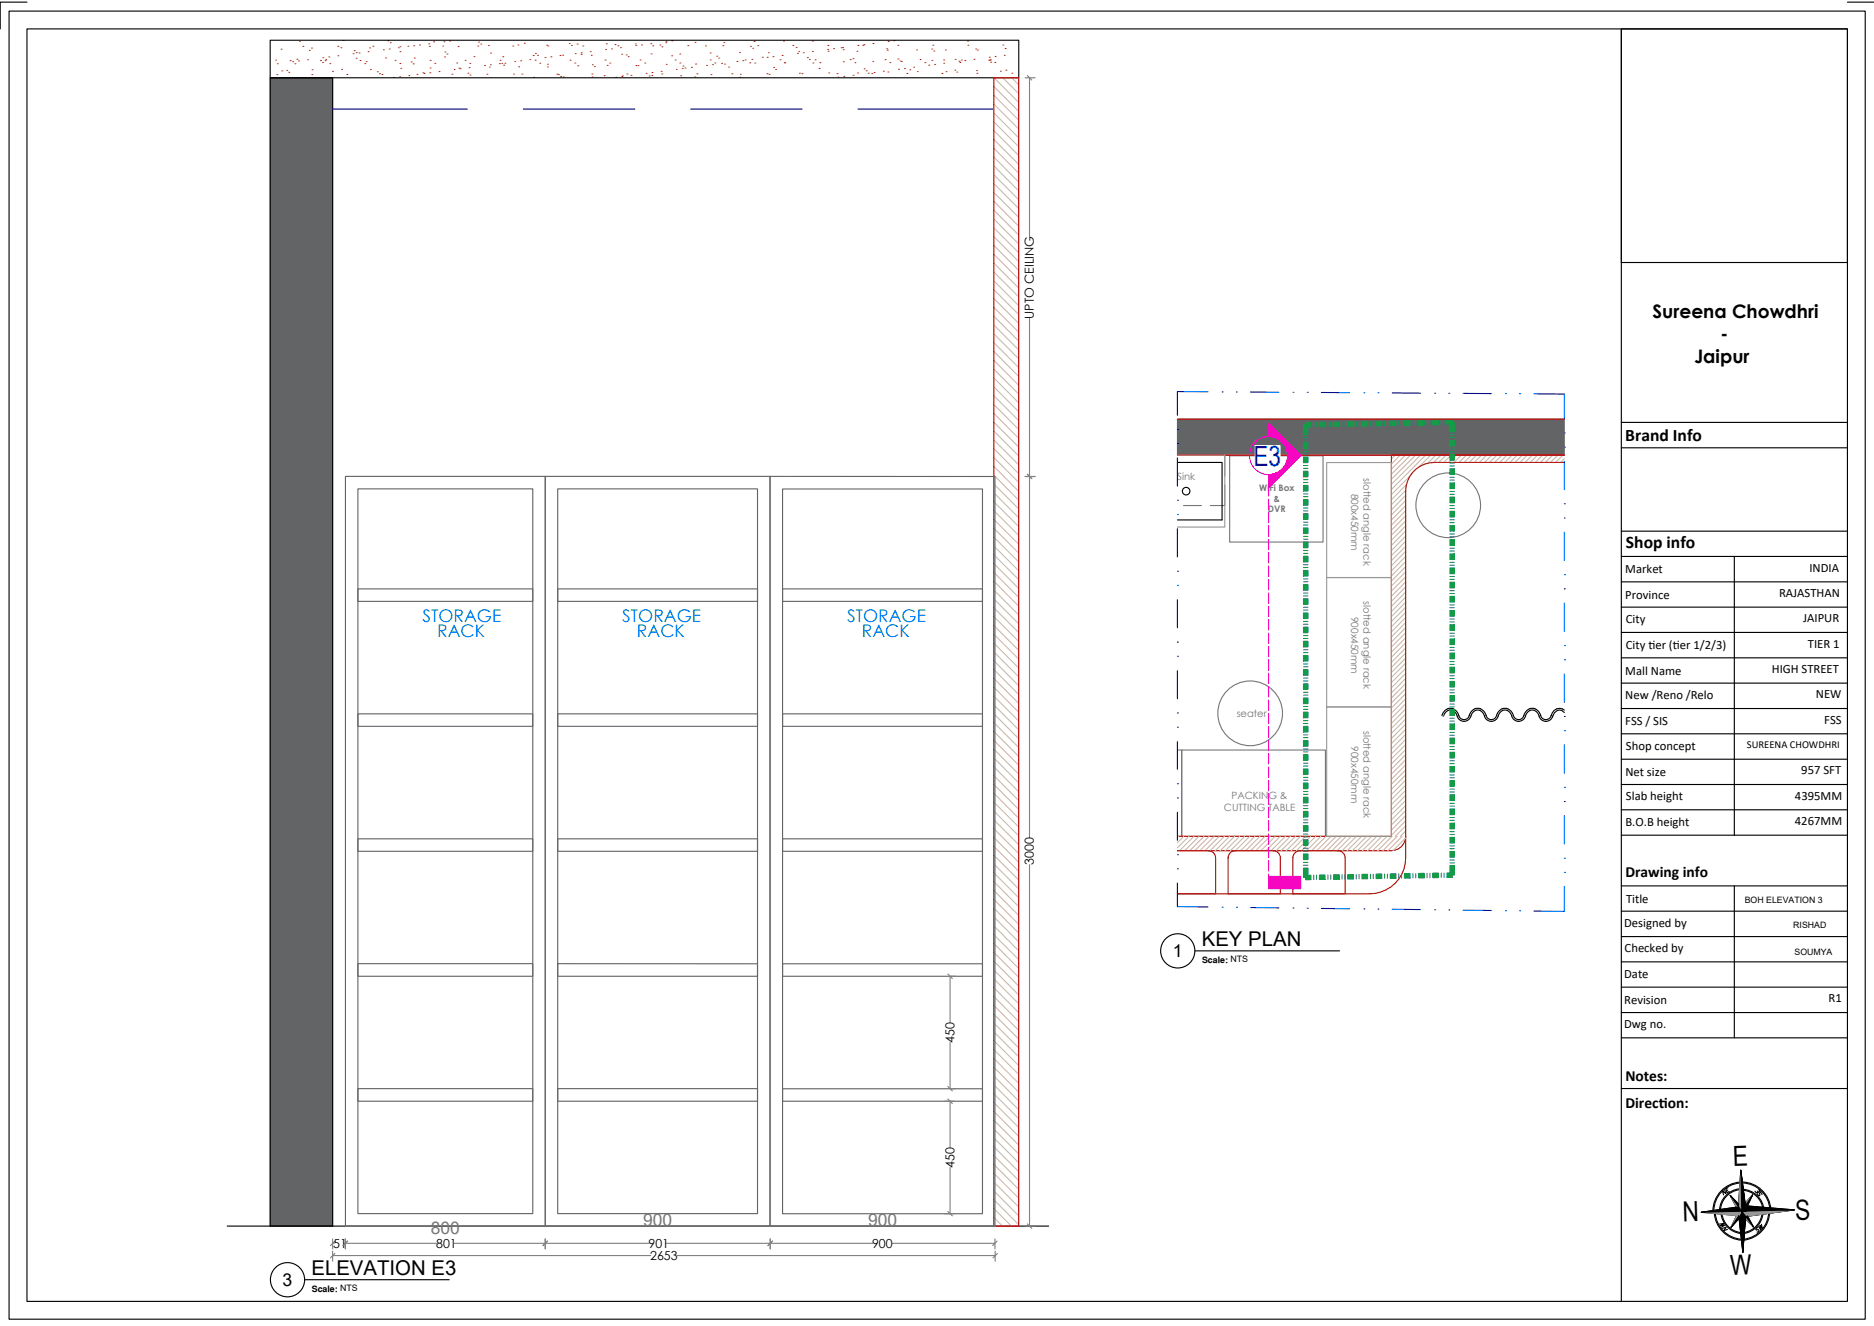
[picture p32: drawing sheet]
<svg xmlns="http://www.w3.org/2000/svg" width="420mm" height="297mm" viewBox="0 0 420 297" stroke-linecap="round" stroke-linejoin="round" font-family="sans-serif">
<defs><g id="words">
<text font-size="6.2" fill="#00f" x="280.9" y="104.3">E3</text>
<g font-size="6.2">
<text x="388.4" y="261.1" transform="rotate(-2 388.4 261.1)">E</text>
<text x="380.6" y="269" transform="rotate(178 380.6 269)">N</text>
<text x="402.4" y="273.2" transform="rotate(-2 402.4 273.2)">S</text>
<text x="387.9" y="285.6" transform="rotate(-2 387.9 285.6)">W</text>
</g>
<g font-size="4.6">
<text x="269.3" y="212">KEY PLAN</text>
<text x="69.8" y="285.6">ELEVATION E3</text>
</g>
<g font-size="4.2">
<text x="370.4" y="71.2">Sureena Chowdhri</text>
<text x="385.6" y="76.2">-</text>
<text x="379.7" y="81.4">Jaipur</text>
</g>
<g font-size="4">
<text x="262.9" y="214.4">1</text>
<text x="63.3" y="288">3</text>
</g>
<g font-size="3.9">
<text x="364.3" y="98.8">Brand Info</text>
<text x="364.4" y="122.8">Shop info</text>
</g>
<g font-size="3.9" fill="#007fff">
<text x="94.7" y="139.2">STORAGE</text>
<text x="98" y="142.7">RACK</text>
<text x="139.4" y="139.2">STORAGE</text>
<text x="142.7" y="142.7">RACK</text>
<text x="189.8" y="139.2">STORAGE</text>
<text x="193.2" y="142.8">RACK</text>
</g>
<g font-size="3.9" fill="#767676">
<text x="144.1" y="274.6">900</text>
<text x="194.5" y="274.6">900</text>
<text x="96.5" y="276.3">800</text>
</g>
<g font-size="3.5">
<text x="364.3" y="196.4">Drawing info</text>
<text x="364.3" y="242.1">Notes:</text>
<text x="364.3" y="248.1">Direct</text>
<text x="371.7" y="248.1">ion:</text>
</g>
<g font-size="2.8">
<text x="231.7" y="71.4" transform="rotate(-90 231.7 71.4)">UPTO CEILING</text>
<text x="364.3" y="128.4">Market</text>
<text x="405.5" y="128">INDIA</text>
<text x="364.3" y="134.1">Province</text>
<text x="398.7" y="133.7">RAJASTHAN</text>
<text x="364.4" y="139.5">City</text>
<text x="404.1" y="139.4">JAIPUR</text>
<text x="364.4" y="145.3">City t</text>
<text x="369.4" y="145.3">ier (t</text>
<text x="374.9" y="145.3">ier 1/2/3)</text>
<text x="405.2" y="145.1">TIER 1</text>
<text x="364.3" y="151.1">Mall Name</text>
<text x="397.1" y="150.7">HIGH STREET</text>
<text x="364.3" y="156.7">New /Reno /Relo</text>
<text x="407" y="156.4">NEW</text>
<text x="364.3" y="162.4">FSS / SIS</text>
<text x="364.4" y="167.9">Shop concept</text>
<text x="408.8" y="162.1">FSS</text>
<text x="364.3" y="173.8">Net size</text>
<text x="403.7" y="173.4">957 SFT</text>
<text x="364.4" y="179.3">Slab height</text>
<text x="402.3" y="179.1">4395MM</text>
<text x="364.3" y="184.9">B.O.B height</text>
<text x="402.3" y="184.8">4267MM</text>
<text x="231.7" y="193.8" transform="rotate(-90 231.7 193.8)">3000</text>
<text x="364.4" y="202.2">Title</text>
<text x="364" y="207.6">Designed by</text>
<text x="364.1" y="213.3">Checked by</text>
<text x="364" y="219.1">Date</text>
<text x="364" y="224.9">Revision</text>
<text x="409.8" y="224.5">R1</text>
<text x="213.9" y="233.6" transform="rotate(-90 213.9 233.6)">450</text>
<text x="364" y="230.3">Dwg no.</text>
<text x="213.9" y="261.6" transform="rotate(-90 213.9 261.6)">450</text>
<text x="74.7" y="279.4">51</text>
<text x="97.8" y="279.4">801</text>
<text x="145.3" y="279.4">901</text>
<text x="195.5" y="279.4">900</text>
<text x="145.7" y="282.2">2653</text>
</g>
<text font-size="2.4" x="391.5" y="167.6">SUREENA CHOWDHRI</text>
<g font-size="2.2" fill="#767676">
<text x="263.8" y="107.5">Sink</text>
<text x="305.6" y="107.1" transform="rotate(90 305.6 107.1)">slotted angle rack</text>
<text x="302.8" y="110.6" transform="rotate(90 302.8 110.6)">800x450mm</text>
<text x="305.6" y="134.7" transform="rotate(90 305.6 134.7)">slotted angle rack</text>
<text x="302.8" y="138.2" transform="rotate(90 302.8 138.2)">900x450mm</text>
<text x="277.2" y="160.7">seater</text>
<text x="302.8" y="167.2" transform="rotate(90 302.8 167.2)">900x450mm</text>
<text x="305.6" y="163.7" transform="rotate(90 305.6 163.7)">slotted angle rack</text>
<text x="276" y="179">PACKING &amp;</text>
<text x="274.3" y="181.7">CUTTING TABLE</text>
</g>
<g font-size="2" fill="#767676">
<text x="282.2" y="109.9">WiFi Box</text>
<text x="285.5" y="112.3">&amp;</text>
<text x="284.1" y="114.8">DVR</text>
</g>
<g font-size="2">
<text x="391" y="202.3">BOH ELEVATION 3</text>
<text x="401.9" y="207.7">RISHAD</text>
<text x="269.4" y="215.6">Scale: NTS</text>
<text x="402.2" y="213.9">SOUMYA</text>
<text x="69.9" y="289.3">Scale: NTS</text>
</g>
<g font-size="1.3">
<text x="386.3" y="267.6" transform="rotate(-31 386.3 267.6)">NE</text>
<text x="395" y="267.5" transform="rotate(-128 395 267.5)">SE</text>
<text x="387.2" y="275.4" transform="rotate(-123 387.2 275.4)">NW</text>
<text x="393.8" y="276.1" transform="rotate(-38 393.8 276.1)">SW</text>
</g>
</g></defs>
<!-- layer: A-WALL HATCH -->
<path d="M60.6 17.4h13.9v257.2h-13.9z" fill="none" stroke="#636466" stroke-width=".22"/>
<path d="M60.6 17.4h13.9v257.2h-13.9z" fill-rule="evenodd" fill="#636466"/>
<!-- layer: 0 -->
<path d="M60.6 9h167.7v8.4h-167.7zM60.6 17.4h13.9v257.2h-13.9zM50.9 274.6h184.1" fill="none" stroke="#000" stroke-width=".25"/>
<!-- layer: CT-FEATURE SCREENS -->
<g fill="none" stroke="#dd6e00" stroke-width=".25">
<path d="M61.7 13.5h.1M62.1 16.7h.1M62.2 14.3h.1M63 11h.1M63.2 15.9h.1M64.3 15.8h.1M64.7 16.2h.1M65 13.6h.1M65.6 13.8h.1M66.1 14.3h.1M66.5 13.3h.1M66.9 13.6h.1"/>
<path d="M67.1 9.3h.1M67.9 10.4h.1M68.9 13.4h.1M69.3 11.3h.1M69.8 10.8h.1M69.9 16.7h.1M70 15.6h.1M71.8 13.6h.1M72.3 14h.1M72.4 12.9h.1M72.9 13.6h.1M73 13.3h.1"/>
<path d="M73.7 12.7h.1M73.9 14.2h.1M74.5 16h.1M75.7 12.5h.1M75.7 10.4h.1M76.4 10.7h.1M76.6 15.5h.1M76.9 9.1h.1M77.7 16.7h.1M79.1 12h.1M79.4 11.4h.1M79.8 13.1h.1"/>
<path d="M79.9 11.8h.1M80.5 11.9h.1M80.7 13.6h.1M81.8 14.2h.1M82.1 13.8h.1M82.5 11.6h.1M82.8 10.7h.1M83 15.6h.1M83.6 10.4h.1M84.6 16.1h.1M85 16.5h.1M85.6 16.7h.1"/>
<path d="M85.9 11.1h.1M86.4 13h.1M87 9.1h.1M87.2 11h.1M87.5 9.6h.1M88.2 17.3h.1M88.5 13.5h.1M89.3 10.7h.1M89.6 17.2h.1M89.6 14.2h.1M89.6 10.5h.1M89.6 11.6h.1"/>
<path d="M89.8 15.3h.1M91.4 10.4h.1M91.6 16.9h.1M92.2 13.9h.1M92.6 14.3h.1M92.7 10.3h.1M92.8 13h.1M93.4 16.7h.1M94 10.1h.1M94.8 16.3h.1M95 16.5h.1M96.1 9.8h.1"/>
<path d="M96.2 10.4h.1M96.3 16.3h.1M96.4 15.2h.1M96.4 13.5h.1M97.2 9.4h.1M97.5 14.2h.1M98.4 16h.1M99.2 10.3h.1M99.5 9.3h.1M99.6 12.7h.1M99.7 11.7h.1M100.2 12.1h.1"/>
<path d="M100.8 9.2h.1M101.3 16.6h.1M101.8 15.6h.1M102.4 14.1h.1M102.7 10.4h.1M102.8 15.3h.1M103.1 15.4h.1M104.2 13.5h.1M104.9 16.4h.1M105.2 15.1h.1M105.3 14.2h.1M105.3 16.8h.1"/>
<path d="M106.2 12.7h.1M107.1 10.3h.1M107.3 9.4h.1M107.7 9.9h.1M108.6 14.7h.1M109.1 16.6h.1M109.5 10.2h.1M109.7 15h.1M109.9 14.5h.1M109.9 11.9h.1M111.9 14.2h.1M112.1 13.5h.1"/>
<path d="M112.4 14.2h.1M112.7 12.7h.1M112.9 14.6h.1M113.2 14.2h.1M114.9 10.3h.1M115.1 16.6h.1M115.4 13.8h.1M116.1 10.1h.1M116.2 15h.1M116.7 13.6h.1M117 16.6h.1M117.5 9.7h.1"/>
<path d="M118.7 13.3h.1M119.5 12.4h.1M119.6 17.3h.1M119.9 13.5h.1M120 12h.1M120.5 12.4h.1M121 14.2h.1M122.1 12.9h.1M122.5 10.1h.1M122.7 15h.1M122.7 14.4h.1M122.8 10.3h.1"/>
<path d="M123.5 12.7h.1M124.8 16.6h.1M125.2 16.7h.1M125.5 12.4h.1M125.7 17.1h.1M126.1 12.4h.1M126.2 17.2h.1M127.6 9.8h.1M127.8 13.5h.1M128.1 10.2h.1M128.8 14.1h.1M128.9 12h.1"/>
<path d="M129.3 9.9h.1M129.5 14.7h.1M130.3 11.8h.1M130.3 12.2h.1M130.6 10.3h.1M132.3 11.6h.1M132.5 12.4h.1M132.7 16.6h.1M132.7 17.2h.1M132.8 14.5h.1M133.2 14.9h.1M135.4 16.9h.1"/>
<path d="M135.6 13.5h.1M135.7 11.1h.1M135.9 9.8h.1M136.1 14.7h.1M136.7 14.1h.1M137 10.9h.1M137.8 10h.1M138 17.3h.1M138.5 10.3h.1M139.1 10.7h.1M139.3 12.2h.1M139.3 17.1h.1"/>
<path d="M139.5 17h.1M140.3 12.3h.1M140.5 16.6h.1M140.8 12.7h.1M141.4 16.9h.1M142.4 9.8h.1M142.5 10.2h.1M142.5 14.7h.1M143 14.7h.1M143.5 13.4h.1M143.8 10.1h.1M144.5 14.1h.1"/>
<path d="M144.8 16.4h.1M145.5 17h.1M145.8 9.8h.1M145.9 12.1h.1M146.1 16.9h.1M146.1 16.3h.1M146.3 10.3h.1M147.9 10.1h.1M148.2 16h.1M148.3 16.6h.1M148.4 10.5h.1M149.2 9.6h.1"/>
<path d="M149.3 9.3h.1M149.3 14.4h.1M150.5 12.5h.1M150.6 9.1h.1M151.3 13.4h.1M151.6 15.5h.1M152.3 12.1h.1M152.4 14.1h.1M152.5 17h.1M152.9 15.4h.1M153.1 14.8h.1M153.5 15.2h.1"/>
<path d="M154.2 10.2h.1M155 15.1h.1M155.7 17.2h.1M155.8 9.5h.1M155.9 14.3h.1M156.2 16.5h.1M158.1 10.3h.1M158.4 14.7h.1M159.2 11.9h.1M159.2 13.4h.1M159.3 16.7h.1M159.7 14.5h.1"/>
<path d="M160.2 14.1h.1M160.6 12.6h.1M161.1 13h.1M161.7 14.2h.1M162 10.2h.1M162.2 9.5h.1M162.4 14.4h.1M163.3 15h.1M164 16.5h.1M165.2 13.8h.1M165.8 11.8h.1M165.8 17.3h.1"/>
<path d="M165.9 16.6h.1M166.5 13.6h.1M167 13.4h.1M168 14.1h.1M168.2 10.4h.1M168.5 13.3h.1M168.7 10.8h.1M169 9.3h.1M169.2 14.1h.1M169.8 10.2h.1M170.9 12.8h.1M171.9 16.5h.1"/>
<path d="M171.9 12.9h.1M172.2 11.8h.1M172.4 16.7h.1M173.3 12.7h.1M173.4 15.1h.1M173.8 15.5h.1M174.8 13.4h.1M175.3 12.4h.1M175.6 9.2h.1M175.8 14h.1M175.9 14.1h.1M177.7 10.2h.1"/>
<path d="M178.4 10.6h.1M178.7 12h.1M179 11.6h.1M179.2 16.4h.1M179.7 16.5h.1M180 11.8h.1M180.9 12.9h.1M181.4 13.3h.1M182 9.2h.1M182.1 11.5h.1M182.2 14.1h.1M182.7 13.4h.1"/>
<path d="M183.6 15.3h.1M183.7 14h.1M185.5 11.1h.1M185.5 10.2h.1M185.6 11.5h.1M185.8 16.3h.1M186.8 10.9h.1M187.6 16.5h.1M187.8 17.3h.1M188.5 10.7h.1M188.8 10.6h.1M189 11.1h.1"/>
<path d="M189 13.8h.1M189.1 17.1h.1M190.5 13.4h.1M191.2 13.1h.1M191.2 16.9h.1M191.6 14h.1M192 11.5h.1M192.2 16.4h.1M192.3 10.2h.1M193.4 10.2h.1M193.6 10h.1M193.7 15.4h.1"/>
<path d="M194.1 15.8h.1M194.6 16.4h.1M195.4 16.5h.1M195.6 13.8h.1M195.6 9.8h.1M195.9 16.2h.1M198 15.9h.1M198.4 13.4h.1M198.7 10.9h.1M198.9 11.3h.1M199 16.1h.1M199.1 9.3h.1"/>
<path d="M199.4 14h.1M200.4 9.1h.1M201.2 10.2h.1M201.2 13.2h.1M201.4 15.5h.1M201.7 13.6h.1M202 13.8h.1M202.7 15.3h.1M203.3 16.5h.1M203.9 15.6h.1M204.7 15.1h.1M205.4 11.2h.1"/>
<path d="M205.6 16h.1M206.2 13.3h.1M207.3 14h.1M208.2 14.6h.1M208.8 11h.1M208.8 13.5h.1M209.1 10.1h.1M209.3 11.4h.1M209.5 14.5h.1M211.1 16.5h.1M211.5 13.4h.1M211.5 14.2h.1"/>
<path d="M211.9 11.2h.1M212 16.1h.1M214 15.7h.1M214.1 13.3h.1M214.5 16.2h.1M214.9 13.7h.1M215.1 14h.1M215.4 13.5h.1M216.3 13.6h.1M216.9 9.2h.1M216.9 10.1h.1M218.3 13.3h.1"/>
<path d="M218.7 11h.1M218.8 15.8h.1M218.9 16.4h.1M219 11.2h.1M221.6 13.5h.1M221.7 12.8h.1M221.9 13.5h.1M221.9 13.3h.1M222 13.9h.1M223 14h.1M223 12.6h.1M224.2 15.9h.1"/>
<path d="M224.8 10.1h.1M225.1 12.4h.1M225.3 10.9h.1M225.5 15.7h.1M226.8 16.4h.1"/>
</g>
<!-- layer: PARTITION HAT -->
<g fill="none" stroke="#cbbba9" stroke-width=".25">
<path d="M222.7 19.4l5.6 5.5M222.8 17.4l5.5 5.6M224.8 17.4l3.5 3.6M226.7 17.4l1.6 1.6M222.7 21.3l5.6 5.6M222.7 23.3l5.6 5.6M222.7 25.3l5.6 5.6M222.7 27.3l5.6 5.6M222.7 29.2l5.6 5.6M222.7 31.2l5.6 5.6M222.7 33.2l5.6 5.6M222.7 35.2l5.6 5.6"/>
<path d="M222.7 37.2l5.6 5.5M222.7 39.1l5.6 5.6M222.7 41.1l5.6 5.6M222.7 43.1l5.6 5.6M222.7 45.1l5.6 5.6M222.7 47.1l5.6 5.6M222.7 49l5.6 5.6M222.7 51l5.6 5.6M222.7 53l5.6 5.6M222.7 55l5.6 5.6M222.7 56.9l5.6 5.7M222.7 58.9l5.6 5.6"/>
<path d="M222.7 60.9l5.6 5.6M222.7 62.9l5.6 5.6M222.7 64.9l5.6 5.6M222.7 66.9l5.6 5.5M222.7 68.8l5.6 5.6M222.7 70.8l5.6 5.6M222.7 72.8l5.6 5.6M222.7 74.8l5.6 5.6M222.7 76.7l5.6 5.6M222.7 78.7l5.6 5.6M222.7 80.7l5.6 5.6M222.7 82.7l5.6 5.6"/>
<path d="M222.7 84.7l5.6 5.5M222.7 86.6l5.6 5.6M222.7 88.6l5.6 5.6M222.7 90.6l5.6 5.6M222.7 92.6l5.6 5.6M222.7 94.6l5.6 5.6M222.7 96.5l5.6 5.6M222.7 98.5l5.6 5.6M222.7 100.5l5.6 5.6M222.7 102.5l5.6 5.6M222.7 104.4l5.6 5.7M222.7 106.4l5.6 5.6"/>
<path d="M222.7 108.4l5.6 5.6M222.7 110.4l5.6 5.6M222.7 112.4l5.6 5.6M222.7 114.3l5.6 5.6M222.7 116.3l5.6 5.6M222.7 118.3l5.6 5.6M312.7 102l-.9 .8M313.8 102l-2 2M315 102l-3.1 3M315 109.9l-3.2 3.2M315 111l-3.2 3.2M315 112.1l-3.2 3.2"/>
<path d="M315 113.3l-3.2 3.2M315 114.4l-3.2 3.2M315 115.5l-3.2 3.2M315 116.7l-3.2 3.2M315 117.8l-3.2 3.2M315 118.9l-3.2 3.3M315.2 108.5l-3.4 3.4M316.1 106.6l-4.3 4.2M316.1 102l-4.2 4.1M317.2 102l-5.3 5.3M318.4 102l-6.5 6.4M319.5 102l-7.7 7.6"/>
<path d="M320.6 102l-2.6 2.6M321.8 102l-1.8 1.7M322.9 102l-1.6 1.6M324.1 102l-1.6 1.6M325.2 102l-1.6 1.6M326.3 102l-1.6 1.6M327.5 102l-1.6 1.6M328.6 102l-1.6 1.6M329.8 102l-1.7 1.6M330.9 102l-1.6 1.6M332 102l-1.6 1.6M333.2 102l-1.6 1.6"/>
<path d="M334.3 102l-1.6 1.6M335.5 102l-1.7 1.6M336.6 102l-1.6 1.6M337.7 102l-1.6 1.6M338.9 102l-1.6 1.6M340 102l-1.6 1.6M341.1 102l-1.6 1.6M342.3 102l-1.6 1.6M343.4 102l-1.6 1.6M344.6 102l-1.6 1.6M345.7 102l-1.6 1.6M346.8 102l-1.6 1.6"/>
<path d="M348 102l-1.6 1.6M349.1 102l-1.6 1.6M350.2 102l-1.6 1.6M350.6 102.7l-.8 .9M222.7 120.3l5.6 5.6M222.7 122.3l5.6 5.6M222.7 124.2l5.6 5.6M222.7 126.2l5.6 5.6M222.7 128.2l5.6 5.6M222.7 130.2l5.6 5.6M222.7 132.2l5.6 5.5M222.7 134.1l5.6 5.6"/>
<path d="M222.7 136.1l5.6 5.6M222.7 138.1l5.6 5.6M315 120.1l-3.2 3.2M315 121.2l-3.2 3.3M315 122.4l-3.2 3.2M315 123.5l-3.2 3.2M315 124.6l-3.2 3.3M315 125.8l-3.2 3.2M315 126.9l-3.2 3.2M315 128.1l-3.2 3.2M315 129.2l-3.2 3.2M315 130.3l-3.2 3.3"/>
<path d="M315 131.5l-3.2 3.2M315 132.6l-3.2 3.2M315 133.8l-3.2 3.2M315 134.9l-3.2 3.2M315 136l-3.2 3.2M315 137.2l-3.2 3.2M315 138.3l-3.2 3.2M315 139.4l-3.2 3.3M222.7 140.1l5.6 5.6M222.7 142.1l5.6 5.5M222.7 144l5.6 5.6M222.7 146l5.6 5.6"/>
<path d="M222.7 148l5.6 5.6M222.7 150l5.6 5.6M222.7 151.9l5.6 5.7M222.7 153.9l5.6 5.6M222.7 155.9l5.6 5.6M222.7 157.9l5.6 5.6M222.7 159.9l5.6 5.6M315 140.6l-3.2 3.2M315 141.7l-3.2 3.2M315 142.8l-3.2 3.3M315 144l-3.2 3.2M315 145.1l-3.2 3.3"/>
<path d="M315 146.3l-3.2 3.2M315 147.4l-3.2 3.2M315 148.5l-3.2 3.3M315 149.7l-3.2 3.2M315 150.8l-3.2 3.2M315 152l-3.2 3.2M315 153.1l-3.2 3.2M315 154.3l-3.2 3.2M315 155.4l-3.2 3.2M315 156.5l-3.2 3.2M315 157.7l-3.2 3.2M315 158.8l-3.2 3.2"/>
<path d="M315 159.9l-3.2 3.2M222.7 161.8l5.6 5.6M222.7 163.8l5.6 5.6M222.7 165.8l5.6 5.6M222.7 167.8l5.6 5.6M222.7 169.7l5.6 5.7M222.7 171.7l5.6 5.6M222.7 173.7l5.6 5.6M222.7 175.7l5.6 5.6M222.7 177.7l5.6 5.6M222.7 179.7l5.6 5.5M315 161.1l-3.2 3.2"/>
<path d="M315 162.2l-3.2 3.2M315 163.3l-3.2 3.3M315 164.5l-3.2 3.2M315 165.6l-3.2 3.3M315 166.8l-3.2 3.2M315 167.9l-3.2 3.2M315 169l-3.2 3.3M315 170.2l-3.2 3.2M315 171.3l-3.2 3.2M315 172.5l-3.2 3.2M315 173.6l-3.2 3.2M315 174.7l-3.2 3.3"/>
<path d="M315 175.9l-3.2 3.2M315 177l-3.2 3.2M315 178.2l-3.2 3.2M315 179.3l-3.2 3.2M222.7 181.6l5.6 5.6M222.7 183.6l5.6 5.6M222.7 185.6l5.6 5.6M222.7 187.6l5.6 5.6M222.7 189.6l5.6 5.5M222.7 191.5l5.6 5.6M222.7 193.5l5.6 5.6M222.7 195.5l5.6 5.6"/>
<path d="M222.7 197.5l5.6 5.6M222.7 199.4l5.6 5.7M315 180.4l-3.2 3.2M315 181.6l-3.2 3.2M315 182.7l-3.2 3.2M315 183.8l-3.2 3.3M315 185l-2.3 2.3M315 186.1l-1.2 1.2M315 187.2v.1M222.7 201.4l5.6 5.6M222.7 203.4l5.6 5.6M222.7 205.4l5.6 5.6"/>
<path d="M222.7 207.4l5.6 5.6M222.7 209.3l5.6 5.6M222.7 211.3l5.6 5.6M222.7 213.3l5.6 5.6M222.7 215.3l5.6 5.6M222.7 217.2l5.6 5.7M222.7 219.2l5.6 5.6M222.7 221.2l5.6 5.6M222.7 223.2l5.6 5.6M222.7 225.2l5.6 5.6M222.7 227.2l5.6 5.5M222.7 229.1l5.6 5.6"/>
<path d="M222.7 231.1l5.6 5.6M222.7 233.1l5.6 5.6M222.7 235.1l5.6 5.6M222.7 237.1l5.6 5.5M222.7 239l5.6 5.6M222.7 241l5.6 5.6M222.7 243l5.6 5.6M222.7 245l5.6 5.6M222.7 246.9l5.6 5.7M222.7 248.9l5.6 5.6M222.7 250.9l5.6 5.6M222.7 252.9l5.6 5.6"/>
<path d="M222.7 254.9l5.6 5.5M222.7 256.8l5.6 5.6M222.7 258.8l5.6 5.6M222.7 260.8l5.6 5.6M222.7 262.8l5.6 5.6M222.7 264.7l5.6 5.7M222.7 266.7l5.6 5.6M222.7 268.7l5.6 5.6M222.7 270.7l4 3.9M222.7 272.7l2 1.9"/>
</g>
<!-- layer: PARTITION -->
<path d="M222.7 17.4h5.6v257.2h-5.6z" fill="none" stroke="#b80000" stroke-width=".25"/>
<!-- layer: F_FIXTURE_CK -->
<g fill="none" stroke="#636466" stroke-width=".25">
<path d="M77.4 106.7h44.8v167.9h-44.8zM80.2 109.5h39.2v162.3h-39.2zM122.2 106.7h50.4v167.9h-50.4zM125 109.5h44.8v162.3h-44.8zM172.6 106.7h50.4v167.9h-50.4zM175.4 109.5h44.8v162.4h-44.8zM80.2 131.9h39.2v2.8h-39.2zM125 131.9h44.8v2.8h-44.8zM175.4 131.9h44.8v2.8h-44.8zM80.2 159.9h39.2v2.8h-39.2zM125 159.9h44.8v2.8h-44.8zM175.4 159.9h44.8v2.8h-44.8z"/>
<path d="M80.2 187.9h39.2v2.8h-39.2zM125 187.9h44.8v2.8h-44.8zM175.4 187.9h44.8v2.8h-44.8zM80.2 215.8h39.2v2.9h-39.2zM125 215.8l44.8 .1v2.8h-44.8zM175.4 215.9h44.8v2.8h-44.8zM80.2 243.8h39.2v2.9h-39.2zM125 243.8h44.8v2.9h-44.8zM175.4 243.9h44.8v2.8h-44.8z"/>
</g>
<path d="M77.4 274.6h.1M77.4 274.6h20.9M101.2 274.6h21M122.2 274.6h.1M122.2 274.6h100.8M172.6 274.6h.1M223 274.6h.1" fill="none" stroke="#767676" stroke-width=".25"/>
<path d="M77.4 274.6h.1M122.2 274.6h.1M172.6 274.6h.1M223 274.6h.1" fill="none" stroke="#767676" stroke-width=".22"/>
<!-- layer: WALL -->
<path d="M74.5 24.4h30.3M117.3 24.4h25M154.8 24.4h25M192.3 24.4h30.2" fill="none" stroke="#00f" stroke-width=".25"/>
<!-- layer: FUR 1 -->
<path d="M350.6 159.6l-.6-.5a1.67 1.67 0 0 0-2.1 1.7 1.66 1.66 0 0 1-1.9 .7 1.66 1.66 0 0 1-1.2-1.5 1.49 1.49 0 0 0-1.6-1 1.49 1.49 0 0 0-1.3 1.4 1.65 1.65 0 0 1-1.8 1.2 1.65 1.65 0 0 1-1.4-1.6 1.49 1.49 0 0 0-1.6-1 1.49 1.49 0 0 0-1.3 1.4 1.65 1.65 0 0 1-1.8 1.2 1.65 1.65 0 0 1-1.5-1.6 1.5 1.5 0 0 0-1.6-1 1.5 1.5 0 0 0-1.2 1.4 1.59 1.59 0 0 1-1.6 1.2 1.59 1.59 0 0 1-1.5-1.2M350.6 159.1a1.87 1.87 0 0 0-3 1.2M323.2 160.3a1.91 1.91 0 0 1 1.9-1.7 1.91 1.91 0 0 1 1.8 1.7M323.5 160.4a1.53 1.53 0 0 1 1.6-1.4 1.53 1.53 0 0 1 1.5 1.4M326.9 160.3a1.21 1.21 0 0 0 1.2 .9 1.21 1.21 0 0 0 1.2-.9M329.3 160.3a1.91 1.91 0 0 1 1.9-1.7 1.91 1.91 0 0 1 1.9 1.7M333.1 160.3a1.21 1.21 0 0 0 1.1 .9 1.21 1.21 0 0 0 1.2-.9M335.4 160.3a1.91 1.91 0 0 1 1.9-1.7 1.91 1.91 0 0 1 1.9 1.7M339.2 160.3a1.21 1.21 0 0 0 1.2 .9 1.21 1.21 0 0 0 1.1-.9M341.5 160.3a1.91 1.91 0 0 1 1.9-1.7 1.91 1.91 0 0 1 1.9 1.7M345.3 160.3a1.21 1.21 0 0 0 1.2 .9 1.21 1.21 0 0 0 1.1-.9" fill="none" stroke="#000" stroke-width=".25"/>
<!-- layer: fixture -->
<g fill="none" stroke="#767676" stroke-width=".25">
<path d="M265.3 113.2h4M265.3 102h4M271.2 102h3.3v4.6M274.5 108.6v4.6h-3.3M275.6 102.1h20.9v19.3h-20.9zM263.9 168h.9v19.3h-.9M264.8 168h32.3v19.3h-32.3zM323.2 160.3l.3 .1"/>
<circle cx="324.6" cy="113.2" r="7.2"/>
<circle cx="280.2" cy="159.8" r="7.2"/>
</g>
<!-- layer: WALL -->
<path d="M263.9 93.9h86.7" fill="none" stroke="#f00" stroke-width=".25"/>
<!-- layer: A-WALL HATCH -->
<path d="M263.9 93.9h86.7v8.1h-86.7z" fill="none" stroke="#636466" stroke-width=".22"/>
<path d="M263.9 93.9h86.7v8.1h-86.7z" fill-rule="evenodd" fill="#636466"/>
<!-- layer: WALL -->
<path d="M263.9 93.9h86.7M263.9 102h86.7" fill="none" stroke="#f00" stroke-width=".25"/>
<!-- layer: PARTITION -->
<path d="M350.6 103.6h-29.1a6.4 6.4 0 0 0-6.5 6.4v82.1a8 8 0 0 1-8 8.1h-43.1h8.5v-8.1a1.56 1.56 0 0 0-1.6-1.6M350.6 102h-38.8v85.3h-47.9M276.9 190.5a1.61 1.61 0 0 0-1.7 1.7M285.3 190.5a1.61 1.61 0 0 1 1.7 1.7l-.1 8h-11.7v-8.1M289.8 192.1v8.1h11.7v-8.1M291.4 190.5a1.61 1.61 0 0 0-1.6 1.7M299.9 190.5a1.61 1.61 0 0 1 1.6 1.7M315 187.3a3.2 3.2 0 0 1-3.2 3.2h-47.9" fill="none" stroke="#b80000" stroke-width=".25"/>
<!-- layer: PARTITION HAT -->
<g fill="none" stroke="#cbbba9" stroke-width=".25">
<path d="M264.2 187.3l-.3 .3M265.3 187.3l-1.4 1.4M266.4 187.3l-2.5 2.6M267.6 187.3l-3.2 3.2M268.7 187.3l-3.2 3.2M269.8 187.3l-3.2 3.2M271 187.3l-3.2 3.2M272.1 187.3l-3.2 3.2M273.3 187.3l-3.2 3.2M274.4 187.3l-3.2 3.2M275.6 187.3l-3.3 3.2M276.7 187.3l-3.2 3.2"/>
<path d="M277.8 187.3l-3.2 3.2M279 187.3l-3.3 3.2M280.1 187.3l-3.2 3.2M281.3 187.3l-3.3 3.2M282.4 187.3l-3.2 3.2M283.5 187.3l-3.2 3.2M284.7 187.3l-3.3 3.2M285.8 187.3l-3.2 3.2M286.9 187.3l-3.2 3.2M288.1 187.3l-3.2 3.2M289.2 187.3l-3.2 3.2M290.3 187.3l-3.2 3.2"/>
<path d="M291.5 187.3l-3.2 3.2M292.6 187.3l-3.2 3.2M293.8 187.3l-3.2 3.2M294.9 187.3l-3.2 3.2M296 187.3l-3.2 3.2M297.2 187.3l-3.2 3.2M298.3 187.3l-3.2 3.2M299.5 187.3l-3.3 3.2M300.6 187.3l-3.2 3.2M301.7 187.3l-3.2 3.2M302.9 187.3l-3.3 3.2M304 187.3l-3.2 3.2"/>
<path d="M305.2 187.3l-3.3 3.2M306.3 187.3l-3.2 3.2M307.4 187.3l-3.2 3.2M308.6 187.3l-3.3 3.2M309.7 187.3l-3.2 3.2M310.8 187.3l-3.2 3.2M312 187.3l-3.2 3.2M313.1 187.3l-3.2 3.2M314.2 187.3l-3.2 3.2M315 187.7l-2.8 2.8"/>
</g>
<!-- layer: FUR-L1 -->
<g fill="none" stroke="#000" stroke-width=".25">
<path d="M263.9 103.6h10v12.9h-10"/>
<circle cx="265.8" cy="110" r=".85"/>
</g>
<!-- layer: FUR-FIXTURES L1 -->
<path d="M263.9 102h10.6v16.1h-10.6M297.3 103.6h14.5v25.8h-14.5zM297.3 129.4h14.5v28.9h-14.5zM297.3 158.3h14.5v29h-14.5z" fill="none" stroke="#989898" stroke-width=".25"/>
<!-- layer: LAYOUT -->
<g fill="none" stroke="#000" stroke-width=".25">
<path d="M2 2.5h416v293h-416zM6 6.5h408v285h-408zM6 .5h-5.9v6M363.4 6.5h50.6v52.3h-50.6zM363.4 6.5v285M414 .5h6M363.4 94.6h50.6M363.4 119h50.6M363.4 100.3h50.6M363.4 124.6h50.6M363.4 130.3h50.6M363.4 136h50.6"/>
<path d="M388.7 124.6v62.5M363.4 141.7h50.6M363.4 147.3h50.6M363.4 153h50.6M363.4 158.7h50.6M363.4 164.4h50.6M363.4 170.1h50.6M363.4 175.7h50.6M363.4 181.4h50.6M363.4 187.1h50.6M363.4 198.4h50.6M388.7 198.4v34.1"/>
<path d="M363.4 204.1h50.6M363.4 209.8h50.6M363.4 215.4h50.6M363.4 221.1h50.6M363.4 226.8h50.6M363.4 232.5h50.6M363.4 243.8h50.6M381.3 271.5l8.4 .8M384.2 271.7a6.6 6.6 0 0 0 6.1 6.1M384.4 271.7a6.3 6.3 0 0 0 5.9 5.9M385.7 271.8a5.1 5.1 0 0 0 4.4 4.5M385.9 271.8a4.9 4.9 0 0 0 4.2 4.3"/>
<path d="M387.8 267.8l5.2 7M387.8 267.8l1.4 2.6 .5-.1M387.8 267.8l1.9 1.9M387.8 267.8l1.9 2.5M389.7 270.3l.7 1M389.7 270.3l-8.4 1.2M389.7 272.3h-.5l-1.2 2.6M389.7 272.3l-1.7 2.6M389.7 272.9l-1.7 2M389.8 266.5a4.9 4.9 0 0 0-4.2 4.5M389.8 266.3a5.1 5.1 0 0 0-4.4 4.8M390 265a6.3 6.3 0 0 0-5.9 6.2"/>
<path d="M390 264.8a6.5 6.5 0 0 0-6.1 6.4M390.1 262.1l.3 9.2M390.1 262.1l-.4 8.2M390.1 262.1l-.5 8.2M390.1 262.1l1.1 8M390.4 271.3l-2.4 3.6M390.4 271.3l-.7 1M390.5 264.8a6.5 6.5 0 0 1 6.4 6.1M390.5 265a6.3 6.3 0 0 1 6.2 5.9M390.7 266.4a5.1 5.1 0 0 1 4.6 4.6M390.7 266.6a4.9 4.9 0 0 1 4.4 4.3M391.2 270.1l10.9 .9"/>
<path d="M391.7 272.4l1.3 2.4M392.8 267.6l-3.1 4.7M392.8 267.6l-1.7 2 .1 .5M392.8 267.6l-1.2 2.5M394.9 271.6a4.9 4.9 0 0 1-4 4.4M395.1 271.6a5.1 5.1 0 0 1-4.2 4.7M396.4 271.4a6.3 6.3 0 0 1-5.6 6.2M396.6 271.4a6.5 6.5 0 0 1-5.8 6.4M402.1 271l-20.8 .5M402.1 271l-10.9 1.5v.5l1.8 1.8"/>
</g>
<!-- layer: TITLE BLOCK -->
<path d="M389.7 272.3l.9 8.2M390.4 271.3l.2 9.2M391.2 272.5l-.6 8" fill="none" stroke="#000" stroke-width=".22"/>
<!-- layer: LAYOUT -->
<path d="M390.4 271.3l11.7-.3-10.9 1.5z" fill="none" stroke="#989898" stroke-width=".22"/>
<path d="M390.4 271.3l11.7-.3-10.9 1.5z" fill="#989898"/>
<!-- layer: TITLE BLOCK -->
<path d="M390.4 271.3l.2 9.2-.9-8.2z" fill="none" stroke="#000" stroke-width=".22"/>
<path d="M390.4 271.3l.2 9.2-.9-8.2z" fill="#000"/>
<!-- layer: LAYOUT -->
<path d="M381.3 271.5l9.1-.2-.7 1z" fill="none" stroke="#989898" stroke-width=".22"/>
<path d="M381.3 271.5l9.1-.2-.7 1z" fill="#989898"/>
<path d="M390.1 262.1l.3 9.2-.7-1z" fill="none" stroke="#989898" stroke-width=".22"/>
<path d="M390.1 262.1l.3 9.2-.7-1z" fill="#989898"/>
<path d="M389.2 272.3h.5l-1.7 2.6z" fill="none" stroke="#989898" stroke-width=".22"/>
<path d="M389.2 272.3h.5l-1.7 2.6z" fill="#989898"/>
<path d="M391.2 272.5l1.8 2.3-1.8-1.8z" fill="none" stroke="#989898" stroke-width=".22"/>
<path d="M391.2 272.5l1.8 2.3-1.8-1.8z" fill="#989898"/>
<path d="M387.8 267.8l1.9 2.5-.5 .1z" fill="none" stroke="#989898" stroke-width=".22"/>
<path d="M387.8 267.8l1.9 2.5-.5 .1z" fill="#989898"/>
<path d="M392.8 267.6l-1.6 2.5-.1-.6z" fill="none" stroke="#989898" stroke-width=".22"/>
<path d="M392.8 267.6l-1.6 2.5-.1-.6z" fill="#989898"/>
<path d="M381.3 271.5l8.4-1.2 .7 1zM387.8 267.8l1.9 1.9-.1 .6zM389.7 272.3v.6l-1.7 2zM390.1 262.1l1 7.5zM390.4 271.3l4.1-.5 7.6 .2zM390.4 271.3l.8 1.2v.5zM391.1 269.6l.1 .5-.8 1.2zM391.2 270.1l3.3 .7-4.1 .5zM391.2 270.1l10.9 .9-7.6-.2zM391.2 272.5l.5-.1 1.3 2.4zM392.8 267.6l-1.2 2.5h-.4z" fill="none" stroke="#000" stroke-width=".22"/>
<path d="M381.3 271.5l8.4-1.2 .7 1zM387.8 267.8l1.9 1.9-.1 .6zM389.7 272.3v.6l-1.7 2zM391.1 269.6l.1 .5-.8 1.2zM390.1 262.1l1 7.5-.7 1.7zM390.1 262.1l1 7.5zM391.2 270.1l3.3 .7-4.1 .5zM390.4 271.3l.8 1.2v.5zM391.2 272.5l.5-.1 1.3 2.4zM392.8 267.6l-1.2 2.5h-.4zM390.4 271.3l4.1-.5 7.6 .2zM391.2 270.1l10.9 .9-7.6-.2z" fill="#000"/>
<!-- layer: TITLE BLOCK -->
<path d="M391.2 273l-.6 7.5z" fill="none" stroke="#000" stroke-width=".22"/>
<path d="M391.2 273l-.6 7.5zM390.4 271.3l.8 1.7-.6 7.5z" fill="#000"/>
<!-- layer: SECTION LINES -->
<path d="M292.1 194.4h1v2.1h-1z" fill="none" stroke="#139b48" stroke-width=".22"/>
<path d="M292.1 194.4h1v2.1h-1z" fill="#139b48"/>
<path d="M292.1 191.3h1v1.2h-1zM292.1 193.8h1M292.1 193.2h1" fill="none" stroke="#139b48" stroke-width=".22"/>
<path d="M292.1 191.3h1v1.2h-1z" fill="#139b48"/>
<path d="M292.1 188.1h1v1.3h-1zM292.1 190.6h1M292.1 190h1" fill="none" stroke="#139b48" stroke-width=".22"/>
<path d="M292.1 188.1h1v1.3h-1z" fill="#139b48"/>
<path d="M292.1 184.9h1v1.3h-1zM292.1 187.4h1M292.1 186.8h1" fill="none" stroke="#139b48" stroke-width=".22"/>
<path d="M292.1 184.9h1v1.3h-1z" fill="#139b48"/>
<path d="M292.1 181.7h1v1.3h-1zM292.1 184.3h1M292.1 183.6h1" fill="none" stroke="#139b48" stroke-width=".22"/>
<path d="M292.1 181.7h1v1.3h-1z" fill="#139b48"/>
<path d="M292.1 178.6h1v1.2h-1zM292.1 181.1h1M292.1 180.5h1" fill="none" stroke="#139b48" stroke-width=".22"/>
<path d="M292.1 178.6h1v1.2h-1z" fill="#139b48"/>
<path d="M292.1 175.4h1v1.3h-1zM292.1 177.9h1M292.1 177.3h1" fill="none" stroke="#139b48" stroke-width=".22"/>
<path d="M292.1 175.4h1v1.3h-1z" fill="#139b48"/>
<path d="M292.1 172.2h1v1.3h-1zM292.1 174.7h1M292.1 174.1h1" fill="none" stroke="#139b48" stroke-width=".22"/>
<path d="M292.1 172.2h1v1.3h-1z" fill="#139b48"/>
<path d="M292.1 169h1v1.3h-1zM292.1 171.6h1M292.1 170.9h1" fill="none" stroke="#139b48" stroke-width=".22"/>
<path d="M292.1 169h1v1.3h-1z" fill="#139b48"/>
<path d="M292.1 165.9h1v1.2h-1zM292.1 168.4h1M292.1 167.8h1" fill="none" stroke="#139b48" stroke-width=".22"/>
<path d="M292.1 165.9h1v1.2h-1z" fill="#139b48"/>
<path d="M292.1 162.7h1v1.3h-1zM292.1 165.2h1M292.1 164.6h1" fill="none" stroke="#139b48" stroke-width=".22"/>
<path d="M292.1 162.7h1v1.3h-1z" fill="#139b48"/>
<path d="M292.1 159.5h1v1.3h-1zM292.1 162h1M292.1 161.4h1" fill="none" stroke="#139b48" stroke-width=".22"/>
<path d="M292.1 159.5h1v1.3h-1z" fill="#139b48"/>
<path d="M292.1 156.3h1v1.3h-1zM292.1 158.9h1M292.1 158.2h1" fill="none" stroke="#139b48" stroke-width=".22"/>
<path d="M292.1 156.3h1v1.3h-1z" fill="#139b48"/>
<path d="M292.1 153.2h1v1.2h-1zM292.1 155.7h1M292.1 155.1h1" fill="none" stroke="#139b48" stroke-width=".22"/>
<path d="M292.1 153.2h1v1.2h-1z" fill="#139b48"/>
<path d="M292.1 150h1v1.3h-1zM292.1 152.5h1M292.1 151.9h1" fill="none" stroke="#139b48" stroke-width=".22"/>
<path d="M292.1 150h1v1.3h-1z" fill="#139b48"/>
<path d="M292.1 146.8h1v1.3h-1zM292.1 149.3h1M292.1 148.7h1" fill="none" stroke="#139b48" stroke-width=".22"/>
<path d="M292.1 146.8h1v1.3h-1z" fill="#139b48"/>
<path d="M292.1 143.6h1v1.3h-1zM292.1 146.2h1M292.1 145.5h1" fill="none" stroke="#139b48" stroke-width=".22"/>
<path d="M292.1 143.6h1v1.3h-1z" fill="#139b48"/>
<path d="M292.1 140.5h1v1.2h-1zM292.1 143h1M292.1 142.4h1" fill="none" stroke="#139b48" stroke-width=".22"/>
<path d="M292.1 140.5h1v1.2h-1z" fill="#139b48"/>
<path d="M292.1 137.3h1v1.3h-1zM292.1 139.8h1M292.1 139.2h1" fill="none" stroke="#139b48" stroke-width=".22"/>
<path d="M292.1 137.3h1v1.3h-1z" fill="#139b48"/>
<path d="M292.1 134.1h1v1.3h-1zM292.1 136.6h1M292.1 136h1" fill="none" stroke="#139b48" stroke-width=".22"/>
<path d="M292.1 134.1h1v1.3h-1z" fill="#139b48"/>
<path d="M292.1 130.9h1v1.3h-1zM292.1 133.5h1M292.1 132.8h1" fill="none" stroke="#139b48" stroke-width=".22"/>
<path d="M292.1 130.9h1v1.3h-1z" fill="#139b48"/>
<path d="M292.1 127.8h1v1.2h-1zM292.1 130.3h1M292.1 129.7h1" fill="none" stroke="#139b48" stroke-width=".22"/>
<path d="M292.1 127.8h1v1.2h-1z" fill="#139b48"/>
<path d="M292.1 124.6h1v1.3h-1zM292.1 127.1h1M292.1 126.5h1" fill="none" stroke="#139b48" stroke-width=".22"/>
<path d="M292.1 124.6h1v1.3h-1z" fill="#139b48"/>
<path d="M292.1 121.4h1v1.3h-1zM292.1 123.9h1M292.1 123.3h1" fill="none" stroke="#139b48" stroke-width=".22"/>
<path d="M292.1 121.4h1v1.3h-1z" fill="#139b48"/>
<path d="M292.1 118.2h1v1.3h-1zM292.1 120.8h1M292.1 120.1h1" fill="none" stroke="#139b48" stroke-width=".22"/>
<path d="M292.1 118.2h1v1.3h-1z" fill="#139b48"/>
<path d="M292.1 115.1h1v1.2h-1zM292.1 117.6h1M292.1 117h1" fill="none" stroke="#139b48" stroke-width=".22"/>
<path d="M292.1 115.1h1v1.2h-1z" fill="#139b48"/>
<path d="M292.1 111.9h1v1.3h-1zM292.1 114.4h1M292.1 113.8h1" fill="none" stroke="#139b48" stroke-width=".22"/>
<path d="M292.1 111.9h1v1.3h-1z" fill="#139b48"/>
<path d="M292.1 108.7h1v1.3h-1zM292.1 111.2h1M292.1 110.6h1" fill="none" stroke="#139b48" stroke-width=".22"/>
<path d="M292.1 108.7h1v1.3h-1z" fill="#139b48"/>
<path d="M292.1 105.5h1v1.3h-1zM292.1 108.1h1M292.1 107.4h1" fill="none" stroke="#139b48" stroke-width=".22"/>
<path d="M292.1 105.5h1v1.3h-1z" fill="#139b48"/>
<path d="M292.1 102.4h1v1.2h-1zM292.1 104.9h1M292.1 104.3h1" fill="none" stroke="#139b48" stroke-width=".22"/>
<path d="M292.1 102.4h1v1.2h-1z" fill="#139b48"/>
<path d="M292.1 99.2h1v1.3h-1zM292.1 101.7h1M292.1 101.1h1" fill="none" stroke="#139b48" stroke-width=".22"/>
<path d="M292.1 99.2h1v1.3h-1z" fill="#139b48"/>
<path d="M292.1 95.1h1v2.2h-1zM292.1 98.5h1M292.1 97.9h1" fill="none" stroke="#139b48" stroke-width=".22"/>
<path d="M292.1 95.1h1v2.2h-1z" fill="#139b48"/>
<path d="M292.6 94.6h1.2v1l-1.2 .1z" fill="none" stroke="#139b48" stroke-width=".22"/>
<path d="M292.6 94.6h1.2v1l-1.2 .1z" fill="#139b48"/>
<path d="M294.4 94.6v1M295.1 94.6v1M295.7 94.6h1.3v1h-1.3z" fill="none" stroke="#139b48" stroke-width=".22"/>
<path d="M295.7 94.6h1.3v1h-1.3z" fill="#139b48"/>
<path d="M297.6 94.6v1M298.2 94.6v1M298.9 94.5h1.3v1l-1.3 .1z" fill="none" stroke="#139b48" stroke-width=".22"/>
<path d="M298.9 94.5h1.3v1l-1.3 .1z" fill="#139b48"/>
<path d="M300.8 94.5v1M301.4 94.5v1M302.1 94.5h1.2v1h-1.2z" fill="none" stroke="#139b48" stroke-width=".22"/>
<path d="M302.1 94.5h1.2v1h-1.2z" fill="#139b48"/>
<path d="M304 94.5v1M304.6 94.5v1M305.2 94.4h1.3v1l-1.3 .1z" fill="none" stroke="#139b48" stroke-width=".22"/>
<path d="M305.2 94.4h1.3v1l-1.3 .1z" fill="#139b48"/>
<path d="M307.1 94.4v1M307.8 94.4v1M308.4 94.4h1.3v1h-1.3z" fill="none" stroke="#139b48" stroke-width=".22"/>
<path d="M308.4 94.4h1.3v1h-1.3z" fill="#139b48"/>
<path d="M310.3 94.4v.9M310.9 94.4v.9M311.6 94.3h1.3v1h-1.3z" fill="none" stroke="#139b48" stroke-width=".22"/>
<path d="M311.6 94.3h1.3v1h-1.3z" fill="#139b48"/>
<path d="M313.5 94.3v1M314.1 94.3v1M314.8 94.3h1.2v1h-1.2z" fill="none" stroke="#139b48" stroke-width=".22"/>
<path d="M314.8 94.3h1.2v1h-1.2z" fill="#139b48"/>
<path d="M316.7 94.3v.9M317.3 94.3v.9M317.9 94.2h1.3v1h-1.3z" fill="none" stroke="#139b48" stroke-width=".22"/>
<path d="M317.9 94.2h1.3v1h-1.3z" fill="#139b48"/>
<path d="M319.8 94.2v1M320.5 94.2v1M321.1 94.2h1.3v1h-1.3z" fill="none" stroke="#139b48" stroke-width=".22"/>
<path d="M321.1 94.2h1.3v1h-1.3z" fill="#139b48"/>
<path d="M323 94.2v.9M323.6 94.2v.9M324.3 94.1h1.2v1h-1.2z" fill="none" stroke="#139b48" stroke-width=".22"/>
<path d="M324.3 94.1h1.2v1h-1.2z" fill="#139b48"/>
<path d="M324.9 94.6h1.1v2.1h-1.1z" fill="none" stroke="#139b48" stroke-width=".22"/>
<path d="M324.9 94.6h1.1v2.1h-1.1z" fill="#139b48"/>
<path d="M324.9 98.7h1.1v1.2h-1.1zM324.9 97.4h1.1M324.9 98h1.1" fill="none" stroke="#139b48" stroke-width=".22"/>
<path d="M324.9 98.7h1.1v1.2h-1.1z" fill="#139b48"/>
<path d="M324.9 101.8h1.1v1.3h-1.1zM324.9 100.6h1.1M324.9 101.2h1.1" fill="none" stroke="#139b48" stroke-width=".22"/>
<path d="M324.9 101.8h1.1v1.3h-1.1z" fill="#139b48"/>
<path d="M324.9 105h1.1v1.3h-1.1zM324.9 103.7h1.1M324.9 104.4h1.1" fill="none" stroke="#139b48" stroke-width=".22"/>
<path d="M324.9 105h1.1v1.3h-1.1z" fill="#139b48"/>
<path d="M324.9 108.2h1.1v1.2h-1.1zM324.9 106.9h1.1M324.9 107.5h1.1" fill="none" stroke="#139b48" stroke-width=".22"/>
<path d="M324.9 108.2h1.1v1.2h-1.1z" fill="#139b48"/>
<path d="M324.9 111.4h1.1v1.2h-1.1zM324.9 110.1h1.1M324.9 110.7h1.1" fill="none" stroke="#139b48" stroke-width=".22"/>
<path d="M324.9 111.4h1.1v1.2h-1.1z" fill="#139b48"/>
<path d="M324.9 114.5h1.1v1.3h-1.1zM324.9 113.3h1.1M324.9 113.9h1.1" fill="none" stroke="#139b48" stroke-width=".22"/>
<path d="M324.9 114.5h1.1v1.3h-1.1z" fill="#139b48"/>
<path d="M324.9 117.7h1.1v1.3h-1.1zM324.9 116.4h1.1M324.9 117.1h1.1" fill="none" stroke="#139b48" stroke-width=".22"/>
<path d="M324.9 117.7h1.1v1.3h-1.1z" fill="#139b48"/>
<path d="M324.9 119.6h1.1M324.9 120.9h1.1v1.2h-1.1zM324.9 120.2h1.1" fill="none" stroke="#139b48" stroke-width=".22"/>
<path d="M324.9 120.9h1.1v1.2h-1.1z" fill="#139b48"/>
<path d="M324.9 124.1h1.1v1.2h-1.1zM324.9 122.8h1.1M324.9 123.4h1.1" fill="none" stroke="#139b48" stroke-width=".22"/>
<path d="M324.9 124.1h1.1v1.2h-1.1z" fill="#139b48"/>
<path d="M324.9 127.2h1.1v1.3h-1.1zM324.9 126h1.1M324.9 126.6h1.1" fill="none" stroke="#139b48" stroke-width=".22"/>
<path d="M324.9 127.2h1.1v1.3h-1.1z" fill="#139b48"/>
<path d="M324.9 130.4h1.1v1.3h-1.1zM324.9 129.1h1.1M324.9 129.8h1.1" fill="none" stroke="#139b48" stroke-width=".22"/>
<path d="M324.9 130.4h1.1v1.3h-1.1z" fill="#139b48"/>
<path d="M324.9 133.6h1.1v1.2h-1.1zM324.9 132.3h1.1M324.9 132.9h1.1" fill="none" stroke="#139b48" stroke-width=".22"/>
<path d="M324.9 133.6h1.1v1.2h-1.1z" fill="#139b48"/>
<path d="M324.9 136.8h1.1v1.2h-1.1zM324.9 135.5h1.1M324.9 136.1h1.1" fill="none" stroke="#139b48" stroke-width=".22"/>
<path d="M324.9 136.8h1.1v1.2h-1.1z" fill="#139b48"/>
<path d="M324.9 139.9h1.1v1.3h-1.1zM324.9 138.7h1.1M324.9 139.3h1.1" fill="none" stroke="#139b48" stroke-width=".22"/>
<path d="M324.9 139.9h1.1v1.3h-1.1z" fill="#139b48"/>
<path d="M324.9 143.1h1.1v1.3h-1.1zM324.9 141.8h1.1M324.9 142.5h1.1" fill="none" stroke="#139b48" stroke-width=".22"/>
<path d="M324.9 143.1h1.1v1.3h-1.1z" fill="#139b48"/>
<path d="M324.9 146.3h1.1v1.2h-1.1zM324.9 145h1.1M324.9 145.6h1.1" fill="none" stroke="#139b48" stroke-width=".22"/>
<path d="M324.9 146.3h1.1v1.2h-1.1z" fill="#139b48"/>
<path d="M324.9 149.5h1.1v1.2h-1.1zM324.9 148.2h1.1M324.9 148.8h1.1" fill="none" stroke="#139b48" stroke-width=".22"/>
<path d="M324.9 149.5h1.1v1.2h-1.1z" fill="#139b48"/>
<path d="M324.9 152.6h1.1v1.3h-1.1zM324.9 151.4h1.1M324.9 152h1.1" fill="none" stroke="#139b48" stroke-width=".22"/>
<path d="M324.9 152.6h1.1v1.3h-1.1z" fill="#139b48"/>
<path d="M324.9 155.8h1.1v1.3h-1.1zM324.9 154.5h1.1M324.9 155.2h1.1" fill="none" stroke="#139b48" stroke-width=".22"/>
<path d="M324.9 155.8h1.1v1.3h-1.1z" fill="#139b48"/>
<path d="M324.9 159h1.1v1.2h-1.1zM324.9 157.7h1.1M324.9 158.3h1.1" fill="none" stroke="#139b48" stroke-width=".22"/>
<path d="M324.9 159h1.1v1.2h-1.1z" fill="#139b48"/>
<path d="M324.9 162.2h1.1v1.2h-1.1zM324.9 160.9h1.1M324.9 161.5h1.1" fill="none" stroke="#139b48" stroke-width=".22"/>
<path d="M324.9 162.2h1.1v1.2h-1.1z" fill="#139b48"/>
<path d="M324.9 165.3h1.1v1.3h-1.1zM324.9 164.1h1.1M324.9 164.7h1.1" fill="none" stroke="#139b48" stroke-width=".22"/>
<path d="M324.9 165.3h1.1v1.3h-1.1z" fill="#139b48"/>
<path d="M324.9 168.5h1.1v1.3h-1.1zM324.9 167.2h1.1M324.9 167.9h1.1" fill="none" stroke="#139b48" stroke-width=".22"/>
<path d="M324.9 168.5h1.1v1.3h-1.1z" fill="#139b48"/>
<path d="M324.9 171.7h1.1v1.2h-1.1zM324.9 170.4h1.1M324.9 171h1.1" fill="none" stroke="#139b48" stroke-width=".22"/>
<path d="M324.9 171.7h1.1v1.2h-1.1z" fill="#139b48"/>
<path d="M324.9 174.9h1.1v1.2h-1.1zM324.9 173.6h1.1M324.9 174.2h1.1" fill="none" stroke="#139b48" stroke-width=".22"/>
<path d="M324.9 174.9h1.1v1.2h-1.1z" fill="#139b48"/>
<path d="M324.9 178h1.1v1.3h-1.1zM324.9 176.8h1.1M324.9 177.4h1.1" fill="none" stroke="#139b48" stroke-width=".22"/>
<path d="M324.9 178h1.1v1.3h-1.1z" fill="#139b48"/>
<path d="M324.9 179.9h1.1M324.9 181.2h1.1v1.3h-1.1zM324.9 180.6h1.1" fill="none" stroke="#139b48" stroke-width=".22"/>
<path d="M324.9 181.2h1.1v1.3h-1.1z" fill="#139b48"/>
<path d="M324.9 184.4h1.1v1.2h-1.1zM324.9 183.1h1.1M324.9 183.7h1.1" fill="none" stroke="#139b48" stroke-width=".22"/>
<path d="M324.9 184.4h1.1v1.2h-1.1z" fill="#139b48"/>
<path d="M324.9 187.6h1.1v1.2h-1.1zM324.9 186.3h1.1M324.9 186.9h1.1" fill="none" stroke="#139b48" stroke-width=".22"/>
<path d="M324.9 187.6h1.1v1.2h-1.1z" fill="#139b48"/>
<path d="M324.9 190.7h1.1v1.3h-1.1zM324.9 189.5h1.1M324.9 190.1h1.1" fill="none" stroke="#139b48" stroke-width=".22"/>
<path d="M324.9 190.7h1.1v1.3h-1.1z" fill="#139b48"/>
<path d="M324.9 193.9h1.1v2.1h-1.1zM324.9 192.6h1.1M324.9 193.3h1.1" fill="none" stroke="#139b48" stroke-width=".22"/>
<path d="M324.9 193.9h1.1v2.1h-1.1z" fill="#139b48"/>
<path d="M324.3 195.5h1.2v1h-1.2z" fill="none" stroke="#139b48" stroke-width=".22"/>
<path d="M324.3 195.5h1.2v1h-1.2z" fill="#139b48"/>
<path d="M321.1 195.6h1.3v1h-1.3zM323 195.6v.9M323.6 195.6v.9" fill="none" stroke="#139b48" stroke-width=".22"/>
<path d="M321.1 195.6h1.3v1h-1.3z" fill="#139b48"/>
<path d="M317.9 195.6h1.3v1h-1.3zM319.8 195.6v1M320.5 195.6v1" fill="none" stroke="#139b48" stroke-width=".22"/>
<path d="M317.9 195.6h1.3v1h-1.3z" fill="#139b48"/>
<path d="M314.8 195.7h1.2v1h-1.2zM316.7 195.7v.9M317.3 195.7v.9" fill="none" stroke="#139b48" stroke-width=".22"/>
<path d="M314.8 195.7h1.2v1h-1.2z" fill="#139b48"/>
<path d="M311.6 195.7h1.3v1h-1.3zM313.5 195.7v1M314.1 195.7v1" fill="none" stroke="#139b48" stroke-width=".22"/>
<path d="M311.6 195.7h1.3v1h-1.3z" fill="#139b48"/>
<path d="M308.4 195.8h1.3v1h-1.3zM310.3 195.8v.9M310.9 195.8v.9" fill="none" stroke="#139b48" stroke-width=".22"/>
<path d="M308.4 195.8h1.3v1h-1.3z" fill="#139b48"/>
<path d="M305.2 195.8h1.3v1h-1.3zM307.1 195.8v1M307.8 195.8v1" fill="none" stroke="#139b48" stroke-width=".22"/>
<path d="M305.2 195.8h1.3v1h-1.3z" fill="#139b48"/>
<path d="M302.1 195.9h1.2v1h-1.2zM304 195.9v1M304.6 195.9v.9" fill="none" stroke="#139b48" stroke-width=".22"/>
<path d="M302.1 195.9h1.2v1h-1.2z" fill="#139b48"/>
<path d="M298.9 195.9h1.3v1h-1.3zM300.8 195.9v1M301.4 195.9v1" fill="none" stroke="#139b48" stroke-width=".22"/>
<path d="M298.9 195.9h1.3v1h-1.3z" fill="#139b48"/>
<path d="M295.7 196h1.3v1h-1.3zM297.6 196v1M298.2 196v.9" fill="none" stroke="#139b48" stroke-width=".22"/>
<path d="M295.7 196h1.3v1h-1.3z" fill="#139b48"/>
<path d="M292.6 196h1.2v1l-1.2 .1zM294.4 196v1M295.1 196v1" fill="none" stroke="#139b48" stroke-width=".22"/>
<path d="M292.6 196h1.2v1l-1.2 .1z" fill="#139b48"/>
<circle cx="284.3" cy="102" r="4.3" fill="none" stroke="#f0f" stroke-width=".25"/>
<path d="M284.3 94.8l7.2 7.2-7.2 7.2v-2.9a4.3 4.3 0 0 0 4.3-4.3 4.3 4.3 0 0 0-4.3-4.3z" fill="none" stroke="#f0f" stroke-width=".22"/>
<path d="M284.3 94.8l7.2 7.2-7.2 7.2v-2.9a4.3 4.3 0 0 0 4.3-4.3 4.3 4.3 0 0 0-4.3-4.3z" fill-rule="evenodd" fill="#f0f"/>
<g fill="none" stroke="#f0f" stroke-width=".25">
<path d="M284.3 94.8l7.2 7.2-7.2 7.2v-2.9a4.3 4.3 0 0 0 4.3-4.3 4.3 4.3 0 0 0-4.3-4.3zM284.3 109.2v1.9M284.3 111.8v2.3M284.3 114.8v2.4M284.3 117.8v2.4M284.3 120.7v2.5M284.3 123.7v2.5M284.3 126.7v2.5M284.3 129.8v2.4M284.3 132.8v2.4M284.3 135.8v2.3M284.3 138.8v2.3"/>
<path d="M284.3 141.8v2.3M284.3 144.8v2.4M284.3 147.7v2.5M284.3 150.7v2.5M284.3 153.7v2.5M284.3 156.8v2.4M284.3 159.8v2.4M284.3 162.8v2.3M284.3 165.8v2.3M284.3 168.8v2.3M284.3 171.8v2.4M284.3 174.7v2.5"/>
<path d="M284.3 177.7v2.5M284.3 180.7v2.5M284.3 183.8v2.4M284.3 186.8v2.4M284.3 189.8v2.3M284.3 192.8v2.3M284.3 195.8v1.9"/>
</g>
<path d="M284.3 196.3h7.2v2.8h-7.2z" fill="none" stroke="#f0f" stroke-width=".22"/>
<path d="M284.3 196.3h7.2v2.8h-7.2z" fill="#f0f"/>
<!-- layer: DIM -->
<path d="M281.3 99.8h5.6v4.6h-5.6z" fill="none" stroke="#fff" stroke-width=".22"/>
<path d="M281.3 99.8h5.6v4.6h-5.6z" fill="#fff"/>
<g fill="none" stroke="#808080" stroke-width=".25">
<path d="M229.7 17.4h2.3M230.3 16.9l.9 1M230.7 17.4v35.6M230.7 71.2v116.5M229.7 106.7h2.3M230.3 106.2l.9 1M230.7 193.7v80.9M74.5 277.5v2.2M74.5 278.5h.3M75.1 278l-1 1M77.1 278.5h20.7M77.4 277.5v2.2"/>
<path d="M77.9 278l-1 1M101.8 278.5h43.7M122.2 277.5v2.2M122.7 278l-1 1M149.3 278.5h46.3M172.6 277.5v2.2M173.1 278l-1 1M200 278.5h23M223 277.5v2.2M223.5 278l-1 1M229.7 274.6h2.3M230.3 274.1l.9 1"/>
<path d="M74.5 280.2v2.3M74.5 281.2h71.3M75.1 280.7l-1 1M151.8 281.2h71.2M223 280.2v2.3M223.5 280.7l-.9 1"/>
</g>
<!-- layer: TITLE BLOCK -->
<g fill="none" stroke="#000" stroke-width=".25">
<path d="M267.8 213h32.4M68.3 286.6h32.4"/>
<circle cx="264" cy="213" r="3.8"/>
<circle cx="64.4" cy="286.6" r="3.8"/>
</g>
<!-- layer: SECTION LINES -->
<g fill="none" stroke="#00f" stroke-width=".25">
<path d="M263.9 99.4h.1M263.9 96.2h.1M270.7 87.8l-6.8-.1v5.3M273.9 87.8h.1M277.1 87.8h.1M280.3 87.8l6.3 .1M289.8 87.9h.1M293 87.9h.1M296.1 87.9l6.4 .1M305.7 88h.1M308.8 88h.1M312 88l6.4 .1"/>
<path d="M321.5 88.1h.1M324.7 88.1h.1M327.9 88.1l6.3 .1M337.4 88.2h.1M340.6 88.2h.1M343.8 88.2l6.8 .1v5.5M350.6 97h.1M263.9 115.2h.1M263.9 112.1h.1M263.9 102.5v6.4M263.9 118.4v6.4M350.6 100.2h.1"/>
<path d="M350.6 112.9h.1M350.6 116h.1M350.6 103.3v6.4M350.6 119.2v6.4M263.9 131.1h.1M263.9 127.9h.1M263.9 134.3v6.3M350.6 128.7h.1M350.6 131.9h.1M350.6 135.1v6.3M263.9 159.7h.1M263.9 147h.1"/>
<path d="M263.9 143.8h.1M263.9 150.2v6.3M350.6 144.6h.1M350.6 147.8h.1M350.6 151v6.3M263.9 178.7h.1M263.9 175.6h.1M263.9 162.9h.1M263.9 166v6.4M350.6 160.5h.1M350.6 163.7h.1M350.6 176.4h.1"/>
<path d="M350.6 179.5h.1M350.6 166.8v6.4M263.9 194.6h.1M263.9 191.4h.1M263.9 197.8v5.3h6.8M263.9 181.9v6.4M350.6 192.2h.1M350.6 195.4h.1M350.6 182.7v6.4M350.6 198.6v5.5h-6.8M273.9 203.2h.1M277.1 203.2h.1"/>
<path d="M280.3 203.3l6.3 .1M289.8 203.4h.1M293 203.4h.1M296.1 203.5l6.4 .1M305.7 203.6h.1M308.8 203.6h.1M312 203.7h6.4M321.5 203.8h.1M324.7 203.8h.1M327.9 203.9h6.3M337.4 204h.1M340.6 204h.1"/>
</g>
<!-- layer: 0 -->
<path d="M212.4 218.2l1 1M214.2 218.7h-1.3v10.3M212.9 233.5v10.4h1.3M211.7 246.7h2.2M212.4 246.1l1 1.1M212.4 243.4l1 .9M212.9 246.7v10.3M211.7 271.9h2.2M212.4 271.3l1 1M212.9 261.5v10.4" fill="none" stroke="#808080" stroke-width=".25"/>
<use href="#words"/>
</svg>
